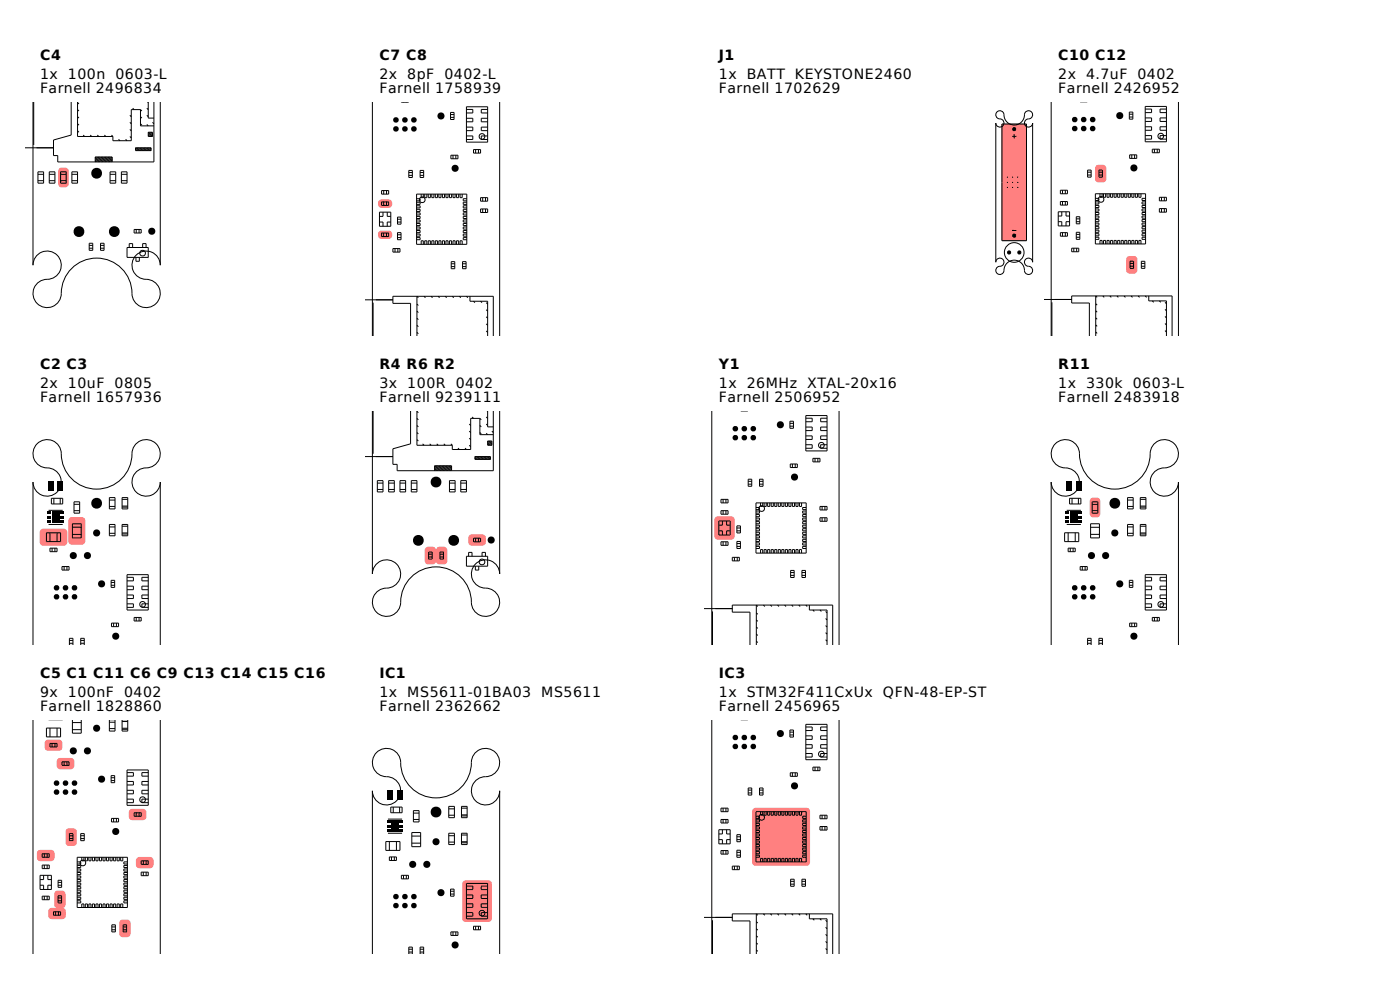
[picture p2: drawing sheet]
<svg xmlns="http://www.w3.org/2000/svg" width="297mm" height="210mm" viewBox="0 0 297 210" stroke-linecap="round" stroke-linejoin="round" font-family="sans-serif">
<defs><g id="words">
<g font-size="3">
<text x="8.5" y="12.8">C4</text>
<text x="8.5" y="16.8">1x</text>
<text x="14.4" y="16.8">100n</text>
<text x="24.5" y="16.8">0603-L</text>
<text x="80.5" y="12.8">C7 C8</text>
<text x="80.5" y="16.8">2x</text>
<text x="86.4" y="16.8">8pF</text>
<text x="94.3" y="16.8">0402-L</text>
<text x="152.5" y="12.8">J1</text>
<text x="152.5" y="16.8">1x</text>
<text x="158.4" y="16.8">BATT</text>
<text x="168.7" y="16.8">KEYSTONE2460</text>
<text x="224.5" y="12.8">C10 C12</text>
<text x="224.5" y="16.8">2x</text>
<text x="230.4" y="16.8">4.7uF</text>
<text x="241.3" y="16.8">0402</text>
<text x="8.5" y="19.8">Farnell 2496834</text>
<text x="80.5" y="19.8">Farnell 1758939</text>
<text x="152.5" y="19.8">Farnell 1702629</text>
<text x="224.5" y="19.8">Farnell 2426952</text>
<text x="8.5" y="78.3">C2 C3</text>
<text x="8.5" y="82.3">2x</text>
<text x="14.4" y="82.3">10uF</text>
<text x="24.3" y="82.3">0805</text>
<text x="80.5" y="78.3">R4 R6 R2</text>
<text x="80.5" y="82.3">3x</text>
<text x="86.4" y="82.3">100R</text>
<text x="96.7" y="82.3">0402</text>
<text x="152.5" y="78.3">Y1</text>
<text x="152.5" y="82.3">1x</text>
<text x="158.4" y="82.3">26MHz</text>
<text x="171.3" y="82.3">XTAL-20x16</text>
<text x="224.5" y="78.3">R11</text>
<text x="224.5" y="82.3">1x</text>
<text x="230.4" y="82.3">330k</text>
<text x="240.3" y="82.3">0603-L</text>
<text x="8.5" y="85.3">Farnell 1657936</text>
<text x="80.5" y="85.3">Farnell 9239111</text>
<text x="152.5" y="85.3">Farnell 2506952</text>
<text x="224.5" y="85.3">Farnell 2483918</text>
<text x="8.5" y="143.8">C5 C1 C11 C6 C9 C13 C14 C15 C16</text>
<text x="80.5" y="143.8">IC1</text>
<text x="152.5" y="143.8">IC3</text>
<text x="8.5" y="147.8">9x</text>
<text x="14.4" y="147.8">100nF</text>
<text x="26.3" y="147.8">0402</text>
<text x="80.5" y="147.8">1x</text>
<text x="86.4" y="147.8">MS5611-01BA03</text>
<text x="114.8" y="147.8">MS5611</text>
<text x="152.5" y="147.8">1x</text>
<text x="158.4" y="147.8">STM32F411CxUx</text>
<text x="187.3" y="147.8">QFN-48-EP-ST</text>
<text x="8.5" y="150.8">Farnell 1828860</text>
<text x="80.5" y="150.8">Farnell 2362662</text>
<text x="152.5" y="150.8">Farnell 2456965</text>
</g>
</g></defs>
<path d="M12.5 35.8a1.45 1.45 0 0 1 2 .2l.1 3a.75 .75 0 0 1-.8 .8h-.7a.75 .75 0 0 1-.8-.8v-2.7z" fill="#ff8080"/>
<g fill="#000">
<circle cx="20.5" cy="36.8" r="1.15"/>
<circle cx="16.8" cy="49.1" r="1.15"/>
<circle cx="24.3" cy="49.1" r="1.15"/>
<circle cx="32.2" cy="49.1" r=".76"/>
</g>
<g fill="none" stroke="#000" stroke-width=".21">
<path d="M5.5 31.4h5.9M7 21.7v34.6a3 3 0 0 1 3-3 3 3 0 0 1 3 3 3 3 0 0 1-3 3 3 3 0 0 0-3 3 3 3 0 0 0 3 3 3 3 0 0 0 3-3 7.5 7.5 0 0 1 7.8-7.5 7.5 7.5 0 0 1 7.3 8.1 3 3 0 0 0 3.3 2.3 3 3 0 0 0 2.6-3.1 3 3 0 0 0-3-2.8 3 3 0 0 1-3-3 3 3 0 0 1 3-3 3 3 0 0 1 3 3v-34.6M7.2 21.7v9.1M8.1 36.5h1.2v2.4h-1.2zM8.1 38.3h1.2M8.1 37h1.2M10.5 36.5h1.2v2.4h-1.2zM10.5 38.3h1.2M10.5 37h1.2M12.9 36.5h1.2v2.4h-1.2zM12.9 38.3h1.2M12.9 37h1.2"/>
<path d="M15.1 21.7v7l-3.7 1v3.3h.9v1.4h20.4v-12.7M15.3 36.5h1.2v2.4h-1.2zM15.3 38.3h1.2M15.3 37h1.2M16.5 21.7v7.3h7.5M16.5 27.8l.3 .3M16.5 26.3l.3 .3M16.5 24.8l.3 .3M16.5 23.3l.3 .3M16.5 21.8l.3 .3M17.7 28.7l.3 .3M19.2 28.7l.3 .3"/>
<path d="M20.2 33.3l1.1 1.1M20.2 33.6l.8 .8M20.2 33.9l.5 .5M20.2 34.2l.2 .2M20.2 33.3h3.6v1.1M20.2 33.3v1.1M20.5 33.3l1.1 1.1M20.7 28.7l.3 .3M20.8 33.3l1.1 1.1M21.1 33.3l1.1 1.1M21.4 33.3l1.1 1.1M21.7 33.3l1.1 1.1"/>
<path d="M22 33.3l1.1 1.1M22.2 28.7l.3 .3M22.3 33.3l1.1 1.1M22.6 33.3l1.1 1.1M22.9 33.3l.9 .9M23.2 33.3l.6 .6M23.4 36.5h1.2v2.4h-1.2zM23.4 38.3h1.2M23.4 37h1.2M23.5 33.3l.3 .3M23.7 28.7l.3 .3M25.2 29.6l.3 .3"/>
<path d="M25.8 36.5h1.2v2.4h-1.2zM25.8 38.3h1.2M25.8 37h1.2M26.7 29.6l.3 .3M27.6 24.5l.3 .3M27.6 26l.3 .3M27.6 27.5l.3 .3M27.6 29l.3 .3M28.2 23l.3 .3M28.8 31.4h3.3v.6M28.8 31.7l.3 .3M28.8 31.4l.6 .6"/>
<path d="M28.8 31.4v.6h3.3M29.1 31.4l.6 .6M29.4 31.4l.6 .6M29.7 31.4l.6 .6M29.8 26.3l.3 .3M29.8 23.3l.3 .3M29.8 24.8l.3 .3M29.8 23.3h-1.9v6.6h-3.9v-.9M29.8 23.3v3.4h2.9M30 31.4l.6 .6M30.3 31.4l.6 .6M30.6 31.4l.6 .6"/>
<path d="M30.9 31.4l.6 .6M31.2 23l.3 .3M31.2 26.4l.3 .3M31.2 24.5l.3 .3M31.2 31.4l.6 .6M31.4 21.7l.1 .1M31.5 21.7v3.4h1.2M31.5 28.1v.9h.9M31.5 28.1l.9 .9M31.5 28.4l.6 .6M31.5 28.7l.3 .3M31.5 31.4l.6 .6"/>
<path d="M31.5 28.1h.9v.9M31.8 28.1l.6 .6M31.8 31.4l.3 .3M32.1 28.1l.3 .3M32.4 26l.3 .3M18.9 51.6h.8v1.5h-.8zM18.9 52.1h.8M18.9 52.7h.8M21.3 51.6h.8v1.5h-.8zM21.3 52.1h.8M21.3 52.7h.8M27 52.5h4.5v2.1h-4.5z"/>
<path d="M27.4 52.5v-.8h.7v.8M28.5 48.7h1.5v.7h-1.5zM28.8 54.6v.8h.8v-.8M28.9 48.7v.7M29.5 48.7v.7M30.3 52.5v-.8h.7v.8"/>
<circle cx="30.3" cy="53.7" r=".6"/>
</g>
<g fill="#ff8080">
<path d="M14.7 109.9l.6-.2h2.1a.75 .75 0 0 1 .7 .7v4.4a.75 .75 0 0 1-.7 .7h-2.1a.75 .75 0 0 1-.8-.7v-4.4z"/>
<path d="M8.6 112.4l.6-.2h4.3a.75 .75 0 0 1 .8 .7v2.1a.75 .75 0 0 1-.8 .8h-4.3a.75 .75 0 0 1-.8-.8v-2.1z"/>
</g>
<g fill="#000">
<path d="M10.1 108.5h.7v.6h-.7zM10.1 109.5h.7v.6h-.7zM10.1 110.4h.7v.6h-.7zM10.2 102.2h1.2v1.9h-1.2zM11.1 108.6h1.5v2.4h-1.5zM12.3 102.2h1.1v1.9h-1.1zM12.8 110.4h.7v.6h-.7zM12.8 109.5h.7v.6h-.7zM12.8 108.5h.7v.6h-.7z"/>
<circle cx="15.5" cy="117.9" r=".76"/>
<circle cx="18.5" cy="117.9" r=".76"/>
<circle cx="20.5" cy="106.8" r="1.15"/>
<circle cx="20.5" cy="113.1" r=".76"/>
<circle cx="12" cy="124.7" r=".6"/>
<circle cx="12" cy="126.6" r=".6"/>
<circle cx="13.9" cy="124.7" r=".59"/>
<circle cx="13.9" cy="126.6" r=".59"/>
<circle cx="15.8" cy="124.7" r=".6"/>
<circle cx="15.8" cy="126.6" r=".6"/>
<circle cx="21.6" cy="123.9" r=".76"/>
<circle cx="24.6" cy="135" r=".76"/>
</g>
<g fill="none" stroke="#000" stroke-width=".21">
<path d="M9.9 113h3v1.9h-3zM10.3 111.3h3M10.3 108.3h3M10.6 113v1.9M10.6 116.3h1.5v.7h-1.5zM10.9 105.7h2.4v1.2h-2.4zM11.1 116.3v.7M11.4 105.7v1.2M11.7 116.3v.7M12.1 113v1.9M12.8 105.7v1.2M15.4 113.4h1.8"/>
<path d="M15.4 111.9h1.8M15.4 111.1h1.8v3h-1.8zM15.7 106.5h1.2v2.4h-1.2zM15.7 108.3h1.2M15.7 107h1.2M23.2 105.6h1.2v2.4h-1.2zM23.2 111.3h1.2v2.4h-1.2zM23.2 107.4h1.2M23.2 106.1h1.2M23.2 113.1h1.2M23.2 111.8h1.2M25.9 105.6h1.2v2.4h-1.2z"/>
<path d="M25.9 111.3h1.2v2.4h-1.2zM25.9 107.4h1.2M25.9 107.6h1.2M25.9 105.9h1.2M25.9 111.6h1.2M25.9 113.3h1.2M25.9 113.1h1.2M7 136.8v-34.5a3 3 0 0 0 3 3 3 3 0 0 0 3-3 3 3 0 0 0-3-3 3 3 0 0 1-3-3 3 3 0 0 1 3-3 3 3 0 0 1 3 3 7.5 7.5 0 0 0 7.8 7.5 7.5 7.5 0 0 0 7.3-8.1 3 3 0 0 1 3.3-2.4 3 3 0 0 1 2.6 3.2 3 3 0 0 1-3 2.8 3 3 0 0 0-3 3 3 3 0 0 0 3 3 3 3 0 0 0 3-3v34.5M13.2 120.2h1.5v.7h-1.5zM13.6 120.2v.7M14.2 120.2v.7M14.7 135.9h.8"/>
<path d="M14.7 136.5h.8M14.7 136.8v-1.4h.8v1.4M17.1 135.9h.8M17.1 136.5h.8M17.1 136.8v-1.4h.8v1.4M23.6 123.1h.7v1.5h-.7zM23.6 123.6h.7M23.6 124.2h.7M23.7 132.2h1.5v.7h-1.5zM24.1 132.2v.7M24.7 132.2v.7M27 121.9h4.5v7.5h-4.5z"/>
<path d="M27 128.1h1.3v.8h-1.3M27 126.2h1.3v.8h-1.3M27 124.4h1.3v.7h-1.3M27 122.5h1.3v.7h-1.3M28.5 131h1.5v.7h-1.5zM28.9 131v.7M29.5 131v.7M31.5 128.1h-1.4v.8h1.4M31.5 122.5h-1.4v.7h1.4M31.5 124.4h-1.4v.7h1.4M31.5 126.2h-1.4v.8h1.4"/>
<circle cx="30.3" cy="128.2" r=".6"/>
</g>
<g fill="#ff8080">
<path d="M27.5 171.8l.6-.2h2.2a.75 .75 0 0 1 .8 .7v.9a.75 .75 0 0 1-.8 .8h-2.2a.75 .75 0 0 1-.8-.8v-.9z"/>
<path d="M9.7 157.1l.5-.2h2.3a.75 .75 0 0 1 .7 .7v.9a.75 .75 0 0 1-.7 .8h-2.3a.75 .75 0 0 1-.7-.8v-.9z"/>
<path d="M11.7 189.1a1.59 1.59 0 0 1 2.1 .3l.1 2.5a.75 .75 0 0 1-.7 .8h-.9a.75 .75 0 0 1-.8-.8v-2.2z"/>
<path d="M12.2 161l.6-.2h2.2a.75 .75 0 0 1 .8 .7v.9a.75 .75 0 0 1-.8 .8h-2.2a.75 .75 0 0 1-.8-.8v-.9z"/>
<path d="M14.1 175.9a1.59 1.59 0 0 1 2.1 .3l.1 2.5a.75 .75 0 0 1-.7 .8h-.9a.75 .75 0 0 1-.8-.8v-2.2z"/>
<path d="M8 180.5l.6-.2h2.2a.75 .75 0 0 1 .8 .7v.9a.75 .75 0 0 1-.8 .8h-2.2a.75 .75 0 0 1-.8-.8v-.9z"/>
<path d="M29 182l.6-.2h2.2a.75 .75 0 0 1 .8 .7v.9a.75 .75 0 0 1-.8 .8h-2.2a.75 .75 0 0 1-.8-.8v-.9z"/>
<path d="M25.5 195.3a1.59 1.59 0 0 1 2.1 .2l.1 2.6a.75 .75 0 0 1-.7 .7h-.9a.75 .75 0 0 1-.8-.7v-2.3z"/>
<path d="M10.4 192.8l.6-.2h2.2a.75 .75 0 0 1 .8 .7v.9a.75 .75 0 0 1-.8 .8h-2.2a.75 .75 0 0 1-.8-.8v-.9z"/>
</g>
<g fill="none" stroke="#000" stroke-width=".21">
<path d="M7 152.7v49.6M9.9 154.5h3v1.8h-3zM10.6 154.5v1.8M10.6 157.7h1.5v.8h-1.5zM11.1 157.7v.8M11.7 157.7v.8M12.1 154.5v1.8M15.4 154.8h1.8M15.4 153.3h1.8M15.4 152.7v2.8h1.8v-2.8M23.2 152.7v2.4h1.2v-2.4M23.2 154.6h1.2"/>
<path d="M23.2 153.2h1.2M25.9 153.1h1.2M25.9 154.7h1.2M25.9 154.5h1.2M25.9 152.7v2.4h1.2v-2.4M34 152.7v49.6M13.2 161.6h1.5v.8h-1.5zM13.6 161.6v.8M14.2 161.6v.8M14.7 177.3h.8M14.7 177.9h.8M14.7 176.8h.8v1.5h-.8z"/>
<path d="M17.1 177.3h.8M17.1 177.9h.8M17.1 176.8h.8v1.5h-.8zM23.6 164.5h.7v1.5h-.7zM23.6 165h.7M23.6 165.6h.7M23.7 173.6h1.5v.8h-1.5zM24.1 173.6v.8M24.7 173.6v.8M27 163.3h4.5v7.5h-4.5zM27 169.5h1.3v.8h-1.3M27 167.7h1.3v.7h-1.3"/>
<path d="M27 165.8h1.3v.7h-1.3M27 163.9h1.3v.8h-1.3M28.5 172.4h1.5v.8h-1.5zM28.9 172.4v.8M29.5 172.4v.8M31.5 169.5h-1.4v.8h1.4M31.5 163.9h-1.4v.8h1.4M31.5 165.8h-1.4v.7h1.4M31.5 167.7h-1.4v.7h1.4M8.5 187.8h.8v.9M8.5 185.7h2.4v3h-2.4zM9 181.1h1.5v.8h-1.5z"/>
<path d="M9 183.5h1.5v.8h-1.5zM9 190.1h1.5v.8h-1.5zM9.3 185.7v.9h-.8M9.4 181.1v.8M9.4 183.5v.8M9.4 190.1v.8M10 181.1v.8M10 183.5v.8M10 190.1v.8M10.2 185.7v.9h.7M10.9 187.8h-.7v.9M11.4 193.4h1.5v.8h-1.5z"/>
<path d="M11.8 193.4v.8M12.3 191.1h.8M12.3 190.5h.8M12.3 190h.8v1.5h-.8zM12.3 186.7h.8v1.5h-.8zM12.3 187.8h.8M12.3 187.2h.8M12.4 193.4v.8M16.4 191.1h.7v.4h-.7M16.4 189.6h.7v.4h-.7M16.4 182.8h.7v.5h-.7M16.4 183.6h.7v.4h-.7"/>
<path d="M16.4 184.3h.7v.5h-.7M16.4 185.1h.7v.4h-.7M16.4 185.8h.7v.5h-.7M16.4 186.6h.7v.4h-.7M16.4 187.3h.7v.5h-.7M16.4 188.1h.7v.4h-.7M16.4 188.8h.7v.5h-.7M16.4 190.3h.7v.5h-.7M16.4 181.9h10.6v10.6h-10.6zM17.4 181.9v.7h.4v-.7M17.4 192.5v-.7h.4v.7M18.1 181.9v.7h.5v-.7"/>
<path d="M18.1 192.5v-.7h.5v.7M18.9 181.9v.7h.4v-.7M18.9 192.5v-.7h.4v.7M19.6 181.9v.7h.5v-.7M19.6 192.5v-.7h.5v.7M20.4 181.9v.7h.4v-.7M20.4 192.5v-.7h.4v.7M21.1 181.9v.7h.5v-.7M21.1 192.5v-.7h.5v.7M21.9 181.9v.7h.4v-.7M21.9 192.5v-.7h.4v.7M22.6 181.9v.7h.5v-.7"/>
<path d="M22.6 192.5v-.7h.5v.7M23.4 181.9v.7h.4v-.7M23.4 192.5v-.7h.4v.7M23.7 196.2h.8v1.5h-.8zM23.7 197.2h.8M23.7 196.7h.8M24.1 181.9v.7h.5v-.7M24.1 192.5v-.7h.5v.7M24.9 181.9v.7h.4v-.7M24.9 192.5v-.7h.4v.7M25.6 181.9v.7h.5v-.7M25.6 192.5v-.7h.5v.7"/>
<path d="M26.1 196.2h.8v1.5h-.8zM26.1 197.2h.8M26.1 196.7h.8M27 191.1h-.7v.4h.7M27 189.6h-.7v.4h.7M27 182.8h-.7v.5h.7M27 183.6h-.7v.4h.7M27 184.3h-.7v.5h.7M27 185.1h-.7v.4h.7M27 185.8h-.7v.5h.7M27 186.6h-.7v.4h.7M27 187.3h-.7v.5h.7"/>
<path d="M27 188.1h-.7v.4h.7M27 188.8h-.7v.5h.7M27 190.3h-.7v.5h.7M30 182.6h1.5v.8h-1.5zM30 185h1.5v.8h-1.5zM30.4 182.6v.8M30.4 185v.8M31 182.6v.8M31 185v.8"/>
<circle cx="30.3" cy="169.6" r=".6"/>
<circle cx="17.6" cy="183.1" r=".6"/>
</g>
<g fill="#000">
<circle cx="15.5" cy="159.3" r=".76"/>
<circle cx="18.5" cy="159.3" r=".76"/>
<circle cx="20.5" cy="154.5" r=".76"/>
<circle cx="12" cy="168" r=".6"/>
<circle cx="12" cy="166.1" r=".6"/>
<circle cx="13.9" cy="168" r=".59"/>
<circle cx="13.9" cy="166.1" r=".59"/>
<circle cx="15.8" cy="168" r=".6"/>
<circle cx="15.8" cy="166.1" r=".6"/>
<circle cx="21.6" cy="165.3" r=".76"/>
<circle cx="24.6" cy="176.4" r=".76"/>
</g>
<g fill="#ff8080">
<path d="M80.4 42.5l.6-.2h1.5a.91 .91 0 0 1 .7 .9 .91 .91 0 0 1-.7 .9h-1.5a.92 .92 0 0 1-.8-.6 .92 .92 0 0 1 .2-1z"/>
<path d="M80.4 49.1l.6-.2h1.5a.91 .91 0 0 1 .7 .9 .91 .91 0 0 1-.7 .9h-1.5a.92 .92 0 0 1-.8-.6 .92 .92 0 0 1 .2-1z"/>
</g>
<g fill="none" stroke="#000" stroke-width=".21">
<path d="M79 21.7v49.6M86.7 36.6h.8M86.7 37.2h.8M86.7 36.2h.8v1.5h-.8zM89.1 36.6h.8M89.1 37.2h.8M89.1 36.2h.8v1.5h-.8zM95.6 23.9h.7v1.5h-.7zM95.6 24.3h.7M95.6 24.9h.7M95.7 32.9h1.5v.8h-1.5zM96.1 32.9v.8"/>
<path d="M96.7 32.9v.8M99 22.7h4.5v7.5h-4.5zM99 28.8h1.3v.8h-1.3M99 27h1.3v.7h-1.3M99 25.1h1.3v.7h-1.3M99 23.2h1.3v.8h-1.3M100.5 31.7h1.5v.8h-1.5zM100.9 31.7v.8M101.5 31.7v.8M103.5 28.8h-1.4v.8h1.4M103.5 23.2h-1.4v.8h1.4M103.5 25.1h-1.4v.7h1.4"/>
<path d="M103.5 27h-1.4v.7h1.4M106 21.7v49.6M80.5 47.1h.8v.9M80.5 45h2.4v3h-2.4zM81 40.4h1.5v.8h-1.5zM81 42.8h1.5v.8h-1.5zM81 49.4h1.5v.8h-1.5zM81.3 45v.9h-.8M81.4 40.4v.8M81.4 42.8v.8M81.4 49.4v.8M82 40.4v.8"/>
<path d="M82 42.8v.8M82 49.4v.8M82.2 45v.9h.7M82.9 47.1h-.7v.9M83.4 52.7h1.5v.8h-1.5zM83.8 52.7v.8M84.3 46.1h.8v1.5h-.8zM84.3 47.1h.8M84.3 46.5h.8M84.3 50.4h.8M84.3 49.8h.8M84.3 49.4h.8v1.5h-.8z"/>
<path d="M84.4 52.7v.8M88.4 50.4h.7v.5h-.7M88.4 48.9h.7v.5h-.7M88.4 42.2h.7v.4h-.7M88.4 42.9h.7v.5h-.7M88.4 43.7h.7v.4h-.7M88.4 44.4h.7v.5h-.7M88.4 45.2h.7v.4h-.7M88.4 45.9h.7v.5h-.7M88.4 46.7h.7v.4h-.7M88.4 47.4h.7v.5h-.7M88.4 48.2h.7v.4h-.7"/>
<path d="M88.4 49.7h.7v.4h-.7M88.4 41.2h10.6v10.6h-10.6zM89.4 41.2v.7h.4v-.7M89.4 51.8v-.7h.4v.7M90.1 41.2v.7h.5v-.7M90.1 51.8v-.7h.5v.7M90.9 41.2v.7h.4v-.7M90.9 51.8v-.7h.4v.7M91.6 41.2v.7h.5v-.7M91.6 51.8v-.7h.5v.7M92.4 41.2v.7h.4v-.7M92.4 51.8v-.7h.4v.7"/>
<path d="M93.1 41.2v.7h.5v-.7M93.1 51.8v-.7h.5v.7M93.9 41.2v.7h.4v-.7M93.9 51.8v-.7h.4v.7M94.6 41.2v.7h.5v-.7M94.6 51.8v-.7h.5v.7M95.4 41.2v.7h.4v-.7M95.4 51.8v-.7h.4v.7M95.7 55.5h.8v1.5h-.8zM95.7 56.6h.8M95.7 56h.8M96.1 41.2v.7h.5v-.7"/>
<path d="M96.1 51.8v-.7h.5v.7M96.9 41.2v.7h.4v-.7M96.9 51.8v-.7h.4v.7M97.6 41.2v.7h.5v-.7M97.6 51.8v-.7h.5v.7M98.1 55.5h.8v1.5h-.8zM98.1 56.6h.8M98.1 56h.8M99 50.4h-.7v.5h.7M99 48.9h-.7v.5h.7M99 42.2h-.7v.4h.7M99 42.9h-.7v.5h.7"/>
<path d="M99 43.7h-.7v.4h.7M99 44.4h-.7v.5h.7M99 45.2h-.7v.4h.7M99 45.9h-.7v.5h.7M99 46.7h-.7v.4h.7M99 47.4h-.7v.5h.7M99 48.2h-.7v.4h.7M99 49.7h-.7v.4h.7M102 41.9h1.5v.8h-1.5zM102 44.3h1.5v.8h-1.5zM102.4 41.9v.8M102.4 44.3v.8"/>
<path d="M103 41.9v.8M103 44.3v.8M77.5 63.6h5.9M79.2 64.2v7.1M87.1 71.3v-6.9h-3.7v-1.5h21.3v8.4M88.5 70.5l.3 .3M88.5 69l.3 .3M88.5 67.5l.3 .3M88.5 66l.3 .3M88.5 64.5l.3 .3M88.8 63.2l-.3-.3v8.4M90 62.9l.3 .3"/>
<path d="M91.5 62.9l.3 .3M93 62.9l.3 .3M94.5 62.9l.3 .3M96 62.9l.3 .3M97.5 62.9l.3 .3M99 62.9l.3 .3M99.7 62.9v1h3.8v7.4M100.5 63.9l.3 .3M102 63.9l.3 .3M103.2 64.2l.3 .3M103.2 65.7l.3 .3M103.2 67.2l.3 .3"/>
<path d="M103.2 68.7l.3 .3M103.2 70.2l.3 .3"/>
<circle cx="102.3" cy="29" r=".6"/>
<circle cx="89.6" cy="42.4" r=".6"/>
</g>
<g fill="#000">
<circle cx="84" cy="27.4" r=".6"/>
<circle cx="84" cy="25.4" r=".6"/>
<circle cx="85.9" cy="27.4" r=".6"/>
<circle cx="85.9" cy="25.4" r=".6"/>
<circle cx="87.8" cy="27.4" r=".6"/>
<circle cx="87.8" cy="25.4" r=".6"/>
<circle cx="93.6" cy="24.6" r=".76"/>
<circle cx="96.6" cy="35.7" r=".76"/>
</g>
<g fill="#ff8080">
<path d="M99.6 113.6l.5-.2h2.2a.75 .75 0 0 1 .8 .7v.9a.75 .75 0 0 1-.8 .8h-2.2a.75 .75 0 0 1-.8-.8v-.9z"/>
<path d="M92.7 116.2a1.59 1.59 0 0 1 2.2 .2v2.6a.75 .75 0 0 1-.7 .7h-.9a.75 .75 0 0 1-.8-.7v-2.3z"/>
<path d="M90.3 116.2a1.59 1.59 0 0 1 2.2 .2v2.6a.75 .75 0 0 1-.7 .7h-.9a.75 .75 0 0 1-.8-.7v-2.3z"/>
</g>
<g fill="#000">
<circle cx="88.8" cy="114.6" r="1.15"/>
<circle cx="92.5" cy="102.3" r="1.15"/>
<circle cx="96.3" cy="114.6" r="1.15"/>
<circle cx="104.2" cy="114.6" r=".76"/>
</g>
<g fill="none" stroke="#000" stroke-width=".21">
<path d="M77.5 96.9h5.9M79 87.2v34.6a3 3 0 0 1 3-3 3 3 0 0 1 3 3 3 3 0 0 1-3 3 3 3 0 0 0-3 3 3 3 0 0 0 3 3 3 3 0 0 0 3-3 7.5 7.5 0 0 1 7.8-7.5 7.5 7.5 0 0 1 7.3 8.1 3 3 0 0 0 3.3 2.3 3 3 0 0 0 2.6-3.1 3 3 0 0 0-3-2.8 3 3 0 0 1-3-3 3 3 0 0 1 3-3 3 3 0 0 1 3 3v-34.6M79.2 87.2v9.1M87.1 87.2v7l-3.7 1v3.3h.9v1.4h20.4v-12.7M88.5 87.2v7.3h7.5M88.5 93.3l.3 .3M88.5 91.8l.3 .3M88.5 90.3l.3 .3M88.5 88.8l.3 .3M88.5 87.3l.3 .3M89.7 94.2l.3 .3M91.2 94.2l.3 .3"/>
<path d="M92.2 98.8l1.1 1.1M92.2 99.1l.8 .8M92.2 99.4l.5 .5M92.2 99.7l.2 .2M92.2 98.8h3.6v1.1M92.2 98.8v1.1M92.5 98.8l1.1 1.1M92.7 94.2l.3 .3M92.8 98.8l1.1 1.1M93.1 98.8l1.1 1.1M93.4 98.8l1.1 1.1M93.7 98.8l1.1 1.1"/>
<path d="M94 98.8l1.1 1.1M94.2 94.2l.3 .3M94.3 98.8l1.1 1.1M94.6 98.8l1.1 1.1M94.9 98.8l.9 .9M95.2 98.8l.6 .6M95.5 98.8l.3 .3M95.7 94.2l.3 .3M97.2 95.1l.3 .3M98.7 95.1l.3 .3M99.6 90l.3 .3M99.6 91.5l.3 .3"/>
<path d="M99.6 93l.3 .3M99.6 94.5l.3 .3M100.2 88.5l.3 .3M100.8 96.9h3.3v.6M100.8 97.2l.3 .3M100.8 96.9l.6 .6M100.8 96.9v.6h3.3M101.1 96.9l.6 .6M101.4 96.9l.6 .6M101.7 96.9l.6 .6M101.8 91.8l.3 .3M101.8 88.8l.3 .3"/>
<path d="M101.8 90.3l.3 .3M101.8 88.8h-1.9v6.6h-3.9v-.9M101.8 88.8v3.4h2.9M102 96.9l.6 .6M102.3 96.9l.6 .6M102.6 96.9l.6 .6M102.9 96.9l.6 .6M103.2 88.5l.3 .3M103.2 91.9l.3 .3M103.2 90l.3 .3M103.2 96.9l.6 .6M103.4 87.2l.1 .1"/>
<path d="M103.5 87.2v3.4h1.2M103.5 93.6v.9h.9M103.5 93.9l.6 .6M103.5 96.9l.6 .6M103.5 93.6l.9 .9M103.5 94.2l.3 .3M103.5 93.6h.9v.9M103.8 93.6l.6 .6M103.8 96.9l.3 .3M104.1 93.6l.3 .3M104.4 91.5l.3 .3M80.1 102h1.2v2.4h-1.2z"/>
<path d="M80.1 103.8h1.2M80.1 102.5h1.2M82.5 102h1.2v2.4h-1.2zM82.5 103.8h1.2M82.5 102.5h1.2M84.9 102h1.2v2.4h-1.2zM84.9 103.8h1.2M84.9 102.5h1.2M87.3 102h1.2v2.4h-1.2zM87.3 103.8h1.2M87.3 102.5h1.2M90.9 117.1h.8v1.5h-.8z"/>
<path d="M90.9 117.6h.8M90.9 118.2h.8M93.3 117.1h.8v1.5h-.8zM93.3 117.6h.8M93.3 118.2h.8M95.4 102h1.2v2.4h-1.2zM95.4 103.8h1.2M95.4 102.5h1.2M97.8 102h1.2v2.4h-1.2zM97.8 103.8h1.2M97.8 102.5h1.2M99 118h4.5v2.1h-4.5z"/>
<path d="M99.4 118v-.8h.7v.8M100.5 114.2h1.5v.7h-1.5zM100.9 114.2v.7M101.5 114.2v.7M102.3 118v-.8h.7v.8M100.9 120.1v.8h.7v-.8"/>
<circle cx="102.3" cy="119.2" r=".6"/>
</g>
<path d="M98.3 187l.5-.3h4.8a.75 .75 0 0 1 .8 .8v7.3a.75 .75 0 0 1-.8 .8h-4.8a.75 .75 0 0 1-.7-.8v-7.3z" fill="#ff8080"/>
<g fill="#000">
<path d="M82.1 174h.7v.6h-.7zM82.1 175h.7v.6h-.7zM82.1 175.9h.7v.6h-.7zM82.2 167.7h1.2v1.9h-1.2zM83.1 174.1h1.5v2.4h-1.5zM84.3 167.7h1.1v1.9h-1.1zM84.8 175.9h.7v.6h-.7zM84.8 175h.7v.6h-.7zM84.8 174h.7v.6h-.7z"/>
<circle cx="92.5" cy="172.3" r="1.15"/>
<circle cx="92.5" cy="178.6" r=".76"/>
<circle cx="84" cy="190.2" r=".6"/>
<circle cx="84" cy="192.1" r=".6"/>
<circle cx="85.9" cy="190.2" r=".6"/>
<circle cx="85.9" cy="192.1" r=".6"/>
<circle cx="87.6" cy="183.4" r=".76"/>
<circle cx="87.8" cy="190.2" r=".6"/>
<circle cx="87.8" cy="192.1" r=".6"/>
<circle cx="90.6" cy="183.4" r=".76"/>
<circle cx="93.6" cy="189.4" r=".76"/>
<circle cx="96.6" cy="200.5" r=".76"/>
</g>
<g fill="none" stroke="#000" stroke-width=".21">
<path d="M81.9 178.5h3v1.9h-3zM82.3 176.8h3M82.3 173.8h3M82.6 178.5v1.9M82.9 171.2h2.4v1.2h-2.4zM83.4 171.2v1.2M84.1 178.5v1.9M84.8 171.2v1.2M87.4 178.9h1.8M87.4 177.4h1.8M87.4 176.6h1.8v3h-1.8zM87.7 172h1.2v2.4h-1.2z"/>
<path d="M87.7 173.8h1.2M87.7 172.5h1.2M95.2 171.1h1.2v2.4h-1.2zM95.2 176.8h1.2v2.4h-1.2zM95.2 172.9h1.2M95.2 171.6h1.2M95.2 178.6h1.2M95.2 177.3h1.2M97.9 171.1h1.2v2.4h-1.2zM97.9 176.8h1.2v2.4h-1.2zM97.9 172.9h1.2M97.9 173.1h1.2"/>
<path d="M97.9 171.4h1.2M97.9 177.1h1.2M97.9 178.8h1.2M97.9 178.6h1.2M82.6 181.8h1.5v.7h-1.5zM83.1 181.8v.7M83.7 181.8v.7M85.2 185.7h1.5v.7h-1.5zM85.6 185.7v.7M86.2 185.7v.7M95.6 188.6h.7v1.5h-.7zM95.6 189.1h.7"/>
<path d="M95.6 189.7h.7M95.7 197.7h1.5v.7h-1.5zM96.1 197.7v.7M96.7 197.7v.7M99 187.4h4.5v7.5h-4.5zM99 193.6h1.3v.8h-1.3M99 191.7h1.3v.8h-1.3M99 189.9h1.3v.7h-1.3M99 188h1.3v.7h-1.3M100.5 196.5h1.5v.7h-1.5zM100.9 196.5v.7M101.5 196.5v.7"/>
<path d="M103.5 193.6h-1.4v.8h1.4M103.5 188h-1.4v.7h1.4M103.5 189.9h-1.4v.7h1.4M103.5 191.7h-1.4v.8h1.4M79 202.3v-34.5a3 3 0 0 0 3 3 3 3 0 0 0 3-3 3 3 0 0 0-3-3 3 3 0 0 1-3-3 3 3 0 0 1 3-3 3 3 0 0 1 3 3 7.5 7.5 0 0 0 7.8 7.5 7.5 7.5 0 0 0 7.3-8.1 3 3 0 0 1 3.3-2.4 3 3 0 0 1 2.6 3.2 3 3 0 0 1-3 2.8 3 3 0 0 0-3 3 3 3 0 0 0 3 3 3 3 0 0 0 3-3v34.5M86.7 201.4h.8M86.7 202h.8M86.7 202.3v-1.4h.8v1.4M89.1 201.4h.8M89.1 202h.8M89.1 202.3v-1.4h.8v1.4"/>
<circle cx="102.3" cy="193.7" r=".6"/>
</g>
<path d="M212.6 26.3l5.1-.1 .2 .2v24.5l-.2 .3h-5l-.2-.3z" fill="#ff8080"/>
<g fill="#000">
<path d="M213.7 37.5l.2 .1-.1 .1-.2-.1zM213.7 38.6l.2 .1-.1 .1-.2-.1zM213.7 39.7l.2 .1-.1 .1-.2-.1zM214.8 37.5l.2 .1-.1 .1-.2-.1zM214.8 38.6l.2 .1-.1 .1-.2-.1zM214.8 39.7l.2 .1-.1 .1-.2-.1zM214.9 27.2h.5v.4h-.5zM215.9 37.5l.2 .1-.1 .1-.2-.1zM215.9 38.6l.2 .1-.1 .1-.2-.1zM215.9 39.7l.2 .1-.1 .1-.2-.1zM213.9 53.3h.4v.5h-.4zM214.9 49.8h.5v.4h-.5z"/>
<path d="M216 53.3h.5v.5h-.5z"/>
</g>
<g fill="none" stroke="#000" stroke-width=".21">
<path d="M211.5 23.7a.87 .87 0 0 1 1-.1 .87 .87 0 0 1 .5 .8 2.17 2.17 0 0 0 2.2 2.1 2.17 2.17 0 0 0 2.2-2.1 .87 .87 0 0 1 .8-.9 .87 .87 0 0 1 .9 .9 .87 .87 0 0 1-.9 .8 .87 .87 0 0 0-.8 .9 .87 .87 0 0 0 .8 .9 .87 .87 0 0 0 .9-.9v29.5a.87 .87 0 0 0-.9-.8 .87 .87 0 0 0-.8 .8 .87 .87 0 0 0 .8 .9 .87 .87 0 0 1 .9 .9 .87 .87 0 0 1-.9 .8 .87 .87 0 0 1-.8-.8 2.17 2.17 0 0 0-2.2-2.2 2.17 2.17 0 0 0-2.2 2.2 .87 .87 0 0 1-.9 .8 .87 .87 0 0 1-.8-.8 .87 .87 0 0 1 .8-.9 .87 .87 0 0 0 .9-.9 .87 .87 0 0 0-.9-.8 .87 .87 0 0 0-.8 .8v-29.5a.87 .87 0 0 0 .8 .9 .87 .87 0 0 0 .9-.9 .87 .87 0 0 0-.9-.9 .87 .87 0 0 1-.8-.5 .87 .87 0 0 1 .2-1zM212.6 26.3h5.2v24.8h-5.2zM214.8 28.9h.8M214.9 27.2h.5v.4h-.5zM215.2 28.5v.9M213.9 53.3h.4v.5h-.4zM214.8 48.9h.8M214.9 49.8h.5v.4h-.5zM216 53.3h.5v.5h-.5z"/>
<circle cx="215.2" cy="53.6" r="2.08"/>
</g>
<path d="M151.8 109.8l.5-.3h2.8a.75 .75 0 0 1 .8 .8v3.4a.75 .75 0 0 1-.8 .8h-2.8a.75 .75 0 0 1-.8-.8v-3.4z" fill="#ff8080"/>
<g fill="none" stroke="#000" stroke-width=".21">
<path d="M151 87.2v49.6M167.6 89.4h.7v1.5h-.7zM167.6 89.8h.7M167.6 90.4h.7M167.7 98.4h1.5v.8h-1.5zM168.1 98.4v.8M168.7 98.4v.8M171 88.2h4.5v7.5h-4.5zM171 94.3h1.3v.8h-1.3M171 92.5h1.3v.7h-1.3M171 90.6h1.3v.7h-1.3M171 88.7h1.3v.8h-1.3"/>
<path d="M172.5 97.2h1.5v.8h-1.5zM172.9 97.2v.8M173.5 97.2v.8M175.5 94.3h-1.4v.8h1.4M175.5 88.7h-1.4v.8h1.4M175.5 90.6h-1.4v.7h1.4M175.5 92.5h-1.4v.7h1.4M178 87.2v49.6M152.5 112.6h.8v.9M152.5 110.5h2.4v3h-2.4zM153 105.9h1.5v.8h-1.5zM153 108.3h1.5v.8h-1.5z"/>
<path d="M153 114.9h1.5v.8h-1.5zM153.3 110.5v.9h-.8M153.4 105.9v.8M153.4 108.3v.8M153.4 114.9v.8M154 105.9v.8M154 108.3v.8M154 114.9v.8M154.2 110.5v.9h.7M154.9 112.6h-.7v.9M155.4 118.2h1.5v.8h-1.5zM155.8 118.2v.8"/>
<path d="M156.3 115.9h.8M156.3 115.3h.8M156.3 114.9h.8v1.5h-.8zM156.3 111.6h.8v1.5h-.8zM156.3 112.6h.8M156.3 112h.8M156.4 118.2v.8M158.7 102.1h.8M158.7 102.7h.8M158.7 101.7h.8v1.5h-.8zM160.4 115.9h.7v.5h-.7M160.4 114.4h.7v.5h-.7"/>
<path d="M160.4 107.7h.7v.4h-.7M160.4 108.4h.7v.5h-.7M160.4 109.2h.7v.4h-.7M160.4 109.9h.7v.5h-.7M160.4 110.7h.7v.4h-.7M160.4 111.4h.7v.5h-.7M160.4 112.2h.7v.4h-.7M160.4 112.9h.7v.5h-.7M160.4 113.7h.7v.4h-.7M160.4 115.2h.7v.4h-.7M160.4 106.7h10.6v10.6h-10.6zM161.1 102.1h.8"/>
<path d="M161.1 102.7h.8M161.1 101.7h.8v1.5h-.8zM161.4 106.7v.7h.4v-.7M161.4 117.3v-.7h.4v.7M162.1 106.7v.7h.5v-.7M162.1 117.3v-.7h.5v.7M162.9 106.7v.7h.4v-.7M162.9 117.3v-.7h.4v.7M163.6 106.7v.7h.5v-.7M163.6 117.3v-.7h.5v.7M164.4 106.7v.7h.4v-.7M164.4 117.3v-.7h.4v.7"/>
<path d="M165.1 106.7v.7h.5v-.7M165.1 117.3v-.7h.5v.7M165.9 106.7v.7h.4v-.7M165.9 117.3v-.7h.4v.7M166.6 106.7v.7h.5v-.7M166.6 117.3v-.7h.5v.7M167.4 106.7v.7h.4v-.7M167.4 117.3v-.7h.4v.7M168.1 106.7v.7h.5v-.7M168.1 117.3v-.7h.5v.7M168.9 106.7v.7h.4v-.7M168.9 117.3v-.7h.4v.7"/>
<path d="M169.6 106.7v.7h.5v-.7M169.6 117.3v-.7h.5v.7M171 115.9h-.7v.5h.7M171 114.4h-.7v.5h.7M171 107.7h-.7v.4h.7M171 108.4h-.7v.5h.7M171 109.2h-.7v.4h.7M171 109.9h-.7v.5h.7M171 110.7h-.7v.4h.7M171 111.4h-.7v.5h.7M171 112.2h-.7v.4h.7M171 112.9h-.7v.5h.7"/>
<path d="M171 113.7h-.7v.4h.7M171 115.2h-.7v.4h.7M174 107.4h1.5v.8h-1.5zM174 109.8h1.5v.8h-1.5zM174.4 107.4v.8M174.4 109.8v.8M175 107.4v.8M175 109.8v.8M149.5 129.1h5.9M151.2 129.7v7.1M159.1 136.8v-6.9h-3.7v-1.5h21.3v8.4M160.5 136l.3 .3"/>
<path d="M160.5 134.5l.3 .3M160.5 133l.3 .3M160.5 131.5l.3 .3M160.5 130l.3 .3M160.8 128.7l-.3-.3v8.4M162 128.4l.3 .3M163.5 128.4l.3 .3M165 128.4l.3 .3M166.5 128.4l.3 .3M167.7 121h.8v1.5h-.8zM167.7 122.1h.8M167.7 121.5h.8"/>
<path d="M168 128.4l.3 .3M169.5 128.4l.3 .3M170.1 121h.8v1.5h-.8zM170.1 122.1h.8M170.1 121.5h.8M171 128.4l.3 .3M171.7 128.4v1h3.8v7.4M172.5 129.4l.3 .3M174 129.4l.3 .3M175.2 129.7l.3 .3M175.2 131.2l.3 .3M175.2 132.7l.3 .3"/>
<path d="M175.2 134.2l.3 .3M175.2 135.7l.3 .3"/>
<circle cx="174.3" cy="94.5" r=".6"/>
<circle cx="161.6" cy="107.9" r=".6"/>
</g>
<g fill="#000">
<circle cx="156" cy="92.9" r=".59"/>
<circle cx="156" cy="91" r=".59"/>
<circle cx="157.9" cy="92.9" r=".6"/>
<circle cx="157.9" cy="91" r=".6"/>
<circle cx="159.8" cy="92.9" r=".59"/>
<circle cx="159.8" cy="91" r=".59"/>
<circle cx="165.6" cy="90.1" r=".76"/>
<circle cx="168.6" cy="101.2" r=".76"/>
</g>
<path d="M159.8 171.6l.5-.2h10.8a.75 .75 0 0 1 .8 .7v10.8a.75 .75 0 0 1-.8 .8h-10.8a.75 .75 0 0 1-.7-.8v-10.8z" fill="#ff8080"/>
<g fill="none" stroke="#000" stroke-width=".21">
<path d="M151 152.7v49.6M167.6 154.9h.7v1.5h-.7zM167.6 155.3h.7M167.6 155.9h.7M171 153.7h4.5v7.5h-4.5zM171 159.9h1.3v.7h-1.3M171 158h1.3v.7h-1.3M171 156.1h1.3v.8h-1.3M171 154.2h1.3v.8h-1.3M175.5 159.9h-1.4v.7h1.4M175.5 154.2h-1.4v.8h1.4M175.5 156.1h-1.4v.8h1.4"/>
<path d="M175.5 158h-1.4v.7h1.4M178 152.7v49.6M152.5 178.1h.8v.9M152.5 176h2.4v3h-2.4zM153 171.4h1.5v.8h-1.5zM153 173.8h1.5v.8h-1.5zM153.3 176v.9h-.8M153.4 171.4v.8M153.4 173.8v.8M154 171.4v.8M154 173.8v.8M154.2 176v.9h.7"/>
<path d="M154.9 178.1h-.7v.9M156.3 177.1h.8v1.5h-.8zM156.3 178.1h.8M156.3 177.5h.8M158.7 167.6h.8M158.7 168.2h.8M158.7 167.2h.8v1.5h-.8zM160.4 179.9h.7v.5h-.7M160.4 173.2h.7v.4h-.7M160.4 173.9h.7v.5h-.7M160.4 174.7h.7v.4h-.7M160.4 175.4h.7v.5h-.7"/>
<path d="M160.4 176.2h.7v.4h-.7M160.4 176.9h.7v.5h-.7M160.4 177.7h.7v.4h-.7M160.4 178.4h.7v.5h-.7M160.4 179.2h.7v.4h-.7M160.4 172.2h10.6v10.6h-10.6zM161.1 167.6h.8M161.1 168.2h.8M161.1 167.2h.8v1.5h-.8zM161.4 172.2v.7h.4v-.7M162.1 172.2v.7h.5v-.7M162.9 172.2v.7h.4v-.7"/>
<path d="M163.6 172.2v.7h.5v-.7M164.4 172.2v.7h.4v-.7M165.1 172.2v.7h.5v-.7M165.9 172.2v.7h.4v-.7M166.6 172.2v.7h.5v-.7M167.4 172.2v.7h.4v-.7M167.7 163.9h1.5v.8h-1.5zM168.1 172.2v.7h.5v-.7M168.1 163.9v.8M168.7 163.9v.8M168.9 172.2v.7h.4v-.7M169.6 172.2v.7h.5v-.7"/>
<path d="M171 179.9h-.7v.5h.7M171 173.2h-.7v.4h.7M171 173.9h-.7v.5h.7M171 174.7h-.7v.4h.7M171 175.4h-.7v.5h.7M171 176.2h-.7v.4h.7M171 176.9h-.7v.5h.7M171 177.7h-.7v.4h.7M171 178.4h-.7v.5h.7M171 179.2h-.7v.4h.7M172.5 162.7h1.5v.8h-1.5zM172.9 162.7v.8"/>
<path d="M173.5 162.7v.8M174 172.9h1.5v.8h-1.5zM174 175.3h1.5v.8h-1.5zM174.4 172.9v.8M174.4 175.3v.8M175 172.9v.8M175 175.3v.8M149.5 194.6h5.9M151.2 195.2v7.1M153 180.4h1.5v.8h-1.5zM153.4 180.4v.8M154 180.4v.8"/>
<path d="M155.4 183.7h1.5v.8h-1.5zM155.8 183.7v.8M156.3 181.4h.8M156.3 180.8h.8M156.3 180.4h.8v1.5h-.8zM156.4 183.7v.8M160.4 181.4h.7v.5h-.7M160.4 180.7h.7v.4h-.7M160.5 198.5l.3 .3M160.5 197l.3 .3M160.5 195.5l.3 .3M160.8 194.2l-.3-.3v8.4"/>
<path d="M161.4 182.8v-.7h.4v.7M162 193.9l.3 .3M162.1 182.8v-.7h.5v.7M162.9 182.8v-.7h.4v.7M163.5 193.9l.3 .3M163.6 182.8v-.7h.5v.7M164.4 182.8v-.7h.4v.7M165 193.9l.3 .3M165.1 182.8v-.7h.5v.7M165.9 182.8v-.7h.4v.7M166.5 193.9l.3 .3M166.6 182.8v-.7h.5v.7"/>
<path d="M167.4 182.8v-.7h.4v.7M167.7 186.5h.8v1.5h-.8zM167.7 187.6h.8M167.7 187h.8M168 193.9l.3 .3M168.1 182.8v-.7h.5v.7M168.9 182.8v-.7h.4v.7M169.5 193.9l.3 .3M169.6 182.8v-.7h.5v.7M170.1 186.5h.8v1.5h-.8zM170.1 187.6h.8M170.1 187h.8"/>
<path d="M171 193.9l.3 .3M171 181.4h-.7v.5h.7M171 180.7h-.7v.4h.7M171.7 193.9v1h3.8v7.4M172.5 194.9l.3 .3M174 194.9l.3 .3M175.2 195.2l.3 .3M175.2 196.7l.3 .3M175.2 198.2l.3 .3M175.2 199.7l.3 .3M159.1 202.3v-6.9h-3.7v-1.5h21.3v8.4M160.5 201.5l.3 .3"/>
<path d="M160.5 200l.3 .3M175.2 201.2l.3 .3"/>
<circle cx="174.3" cy="160" r=".6"/>
<circle cx="161.6" cy="173.4" r=".6"/>
</g>
<g fill="#000">
<circle cx="156" cy="156.5" r=".59"/>
<circle cx="156" cy="158.4" r=".59"/>
<circle cx="157.9" cy="156.5" r=".6"/>
<circle cx="157.9" cy="158.4" r=".6"/>
<circle cx="159.8" cy="156.5" r=".59"/>
<circle cx="159.8" cy="158.4" r=".59"/>
<circle cx="165.6" cy="155.6" r=".76"/>
<circle cx="168.6" cy="166.7" r=".76"/>
</g>
<g fill="#ff8080">
<path d="M232.5 35.2a1.59 1.59 0 0 1 2.2 .2v2.6a.75 .75 0 0 1-.7 .7h-.9a.75 .75 0 0 1-.8-.7v-2.3z"/>
<path d="M239.1 54.5a1.59 1.59 0 0 1 2.2 .3v2.5a.75 .75 0 0 1-.7 .8h-.9a.75 .75 0 0 1-.8-.8v-2.2z"/>
</g>
<g fill="none" stroke="#000" stroke-width=".21">
<path d="M223 21.7v49.6M230.8 36.5h.7M230.8 37.1h.7M230.8 36.1h.7v1.5h-.7zM233.2 36.5h.7M233.2 37.1h.7M233.2 36.1h.7v1.5h-.7zM239.6 23.8h.8v1.5h-.8zM239.6 24.2h.8M239.6 24.8h.8M239.7 32.9h1.5v.7h-1.5zM240.1 32.9v.7"/>
<path d="M240.7 32.9v.7M243 22.6h4.5v7.5h-4.5zM243 28.8h1.3v.7h-1.3M243 26.9h1.3v.7h-1.3M243 25h1.3v.8h-1.3M243 23.1h1.3v.8h-1.3M244.5 31.7h1.5v.7h-1.5zM244.9 31.7v.7M245.5 31.7v.7M247.5 28.8h-1.4v.7h1.4M247.5 23.1h-1.4v.8h1.4M247.5 25h-1.4v.8h1.4"/>
<path d="M247.5 26.9h-1.4v.7h1.4M250 21.7v49.6M224.5 47h.8v.9M224.5 44.9h2.4v3h-2.4zM225 40.4h1.5v.7h-1.5zM225 42.8h1.5v.7h-1.5zM225 49.4h1.5v.7h-1.5zM225.3 44.9v.9h-.8M225.4 40.4v.7M225.4 42.8v.7M225.4 49.4v.7M226 40.4v.7"/>
<path d="M226 42.8v.7M226 49.4v.7M226.2 44.9v.9h.7M226.9 47h-.7v.9M227.4 52.7h1.5v.7h-1.5zM227.8 52.7v.7M228.4 50.3h.7M228.4 49.7h.7M228.4 49.3h.7v1.5h-.7zM228.4 46h.7v1.5h-.7zM228.4 47h.7M228.4 46.4h.7"/>
<path d="M228.4 52.7v.7M232.4 50.3h.8v.5h-.8M232.4 48.8h.8v.5h-.8M232.4 42.1h.8v.4h-.8M232.4 42.8h.8v.5h-.8M232.4 43.6h.8v.4h-.8M232.4 44.3h.8v.5h-.8M232.4 45.1h.8v.4h-.8M232.4 45.8h.8v.5h-.8M232.4 46.6h.8v.4h-.8M232.4 47.3h.8v.5h-.8M232.4 48.1h.8v.4h-.8"/>
<path d="M232.4 49.6h.8v.4h-.8M232.4 41.1h10.7v10.7h-10.7zM233.4 41.1v.8h.4v-.8M233.4 51.8v-.8h.4v.8M234.1 41.1v.8h.5v-.8M234.1 51.8v-.8h.5v.8M234.9 41.1v.8h.4v-.8M234.9 51.8v-.8h.4v.8M235.6 41.1v.8h.5v-.8M235.6 51.8v-.8h.5v.8M236.4 41.1v.8h.4v-.8M236.4 51.8v-.8h.4v.8"/>
<path d="M237.1 41.1v.8h.5v-.8M237.1 51.8v-.8h.5v.8M237.9 41.1v.8h.4v-.8M237.9 51.8v-.8h.4v.8M238.6 41.1v.8h.5v-.8M238.6 51.8v-.8h.5v.8M239.4 41.1v.8h.4v-.8M239.4 51.8v-.8h.4v.8M239.8 55.4h.7v1.5h-.7zM239.8 56.5h.7M239.8 55.9h.7M240.1 41.1v.8h.5v-.8"/>
<path d="M240.1 51.8v-.8h.5v.8M240.9 41.1v.8h.4v-.8M240.9 51.8v-.8h.4v.8M241.6 41.1v.8h.5v-.8M241.6 51.8v-.8h.5v.8M242.2 55.4h.7v1.5h-.7zM242.2 56.5h.7M242.2 55.9h.7M243.1 50.3h-.8v.5h.8M243.1 48.8h-.8v.5h.8M243.1 42.1h-.8v.4h.8M243.1 42.8h-.8v.5h.8"/>
<path d="M243.1 43.6h-.8v.4h.8M243.1 44.3h-.8v.5h.8M243.1 45.1h-.8v.4h.8M243.1 45.8h-.8v.5h.8M243.1 46.6h-.8v.4h.8M243.1 47.3h-.8v.5h.8M243.1 48.1h-.8v.4h.8M243.1 49.6h-.8v.4h.8M246 41.9h1.5v.7h-1.5zM246 44.3h1.5v.7h-1.5zM246.4 41.9v.7M246.4 44.3v.7"/>
<path d="M247 41.9v.7M247 44.3v.7M221.5 63.5h5.9M223.2 64.1v7.2M231.1 71.3v-7h-3.7v-1.5h21.3v8.5M232.5 70.4l.3 .3M232.5 68.9l.3 .3M232.5 67.4l.3 .3M232.5 65.9l.3 .3M232.5 64.4l.3 .3M232.8 63.1l-.3-.3v8.5M234 62.8l.3 .3"/>
<path d="M235.5 62.8l.3 .3M237 62.8l.3 .3M238.5 62.8l.3 .3M240 62.8l.3 .3M241.5 62.8l.3 .3M243 62.8l.3 .3M243.7 62.8v1h3.8v7.5M244.5 63.8l.3 .3M246 63.8l.3 .3M247.2 64.1l.3 .3M247.2 65.6l.3 .3M247.2 67.1l.3 .3"/>
<path d="M247.2 68.6l.3 .3M247.2 70.1l.3 .3"/>
<circle cx="246.3" cy="28.9" r=".6"/>
<circle cx="233.6" cy="42.3" r=".6"/>
</g>
<g fill="#000">
<circle cx="228" cy="25.4" r=".6"/>
<circle cx="228" cy="27.3" r=".6"/>
<circle cx="229.9" cy="25.4" r=".6"/>
<circle cx="229.9" cy="27.3" r=".6"/>
<circle cx="231.8" cy="25.4" r=".6"/>
<circle cx="231.8" cy="27.3" r=".6"/>
<circle cx="237.6" cy="24.5" r=".76"/>
<circle cx="240.6" cy="35.6" r=".76"/>
</g>
<path d="M231.4 105.8a1.45 1.45 0 0 1 2 .2l.1 3a.75 .75 0 0 1-.8 .8h-.7a.75 .75 0 0 1-.8-.8v-2.7z" fill="#ff8080"/>
<g fill="#000">
<path d="M226.1 108.5h.8v.6h-.8zM226.1 109.5h.8v.6h-.8zM226.1 110.4h.8v.6h-.8zM226.3 102.2h1.1v1.9h-1.1zM227.1 108.6h1.5v2.4h-1.5zM228.3 102.2h1.1v1.9h-1.1zM228.8 110.4h.8v.6h-.8zM228.8 109.5h.8v.6h-.8zM228.8 108.5h.8v.6h-.8z"/>
<circle cx="231.6" cy="117.9" r=".76"/>
<circle cx="234.6" cy="117.9" r=".76"/>
<circle cx="236.5" cy="106.8" r="1.15"/>
<circle cx="236.5" cy="113.1" r=".76"/>
<circle cx="228" cy="124.7" r=".6"/>
<circle cx="228" cy="126.6" r=".6"/>
<circle cx="229.9" cy="124.7" r=".6"/>
<circle cx="229.9" cy="126.6" r=".6"/>
<circle cx="231.8" cy="124.7" r=".6"/>
<circle cx="231.8" cy="126.6" r=".6"/>
<circle cx="237.6" cy="123.9" r=".76"/>
<circle cx="240.6" cy="135" r=".76"/>
</g>
<g fill="none" stroke="#000" stroke-width=".21">
<path d="M225.9 113h3v1.9h-3zM226.3 111.3h3M226.3 108.3h3M226.6 113v1.9M226.6 116.3h1.5v.7h-1.5zM226.9 105.7h2.4v1.2h-2.4zM227.1 116.3v.7M227.5 105.7v1.2M227.7 116.3v.7M228.1 113v1.9M228.8 105.7v1.2M231.4 113.4h1.9"/>
<path d="M231.4 111.9h1.9M231.4 111.1h1.9v3h-1.9zM231.7 106.5h1.2v2.4h-1.2zM231.7 108.3h1.2M231.7 107h1.2M239.2 105.6h1.2v2.4h-1.2zM239.2 111.3h1.2v2.4h-1.2zM239.2 107.4h1.2M239.2 106.1h1.2M239.2 113.1h1.2M239.2 111.8h1.2M241.9 105.6h1.2v2.4h-1.2z"/>
<path d="M241.9 111.3h1.2v2.4h-1.2zM241.9 107.4h1.2M241.9 107.6h1.2M241.9 105.9h1.2M241.9 111.6h1.2M241.9 113.3h1.2M241.9 113.1h1.2M223 136.8v-34.5a3 3 0 0 0 3 3 3 3 0 0 0 3-3 3 3 0 0 0-3-3 3 3 0 0 1-3-3 3 3 0 0 1 3-3 3 3 0 0 1 3 3 7.5 7.5 0 0 0 7.9 7.5 7.5 7.5 0 0 0 7.2-8.1 3 3 0 0 1 3.3-2.4 3 3 0 0 1 2.6 3.2 3 3 0 0 1-3 2.8 3 3 0 0 0-3 3 3 3 0 0 0 3 3 3 3 0 0 0 3-3v34.5M229.2 120.2h1.5v.7h-1.5zM229.6 120.2v.7M230.2 120.2v.7M230.8 135.9h.7"/>
<path d="M230.8 136.5h.7M230.8 136.8v-1.4h.7v1.4M233.2 135.9h.7M233.2 136.5h.7M233.2 136.8v-1.4h.7v1.4M239.6 123.1h.8v1.5h-.8zM239.6 123.6h.8M239.6 124.2h.8M239.7 132.2h1.5v.7h-1.5zM240.1 132.2v.7M240.7 132.2v.7M243 121.9h4.5v7.5h-4.5z"/>
<path d="M243 128.1h1.3v.8h-1.3M243 126.2h1.3v.8h-1.3M243 124.4h1.3v.7h-1.3M243 122.5h1.3v.7h-1.3M244.5 131h1.5v.7h-1.5zM244.9 131v.7M245.5 131v.7M247.5 128.1h-1.4v.8h1.4M247.5 122.5h-1.4v.7h1.4M247.5 124.4h-1.4v.7h1.4M247.5 126.2h-1.4v.8h1.4"/>
<circle cx="246.3" cy="128.2" r=".6"/>
</g>
<use href="#words"/>
</svg>
